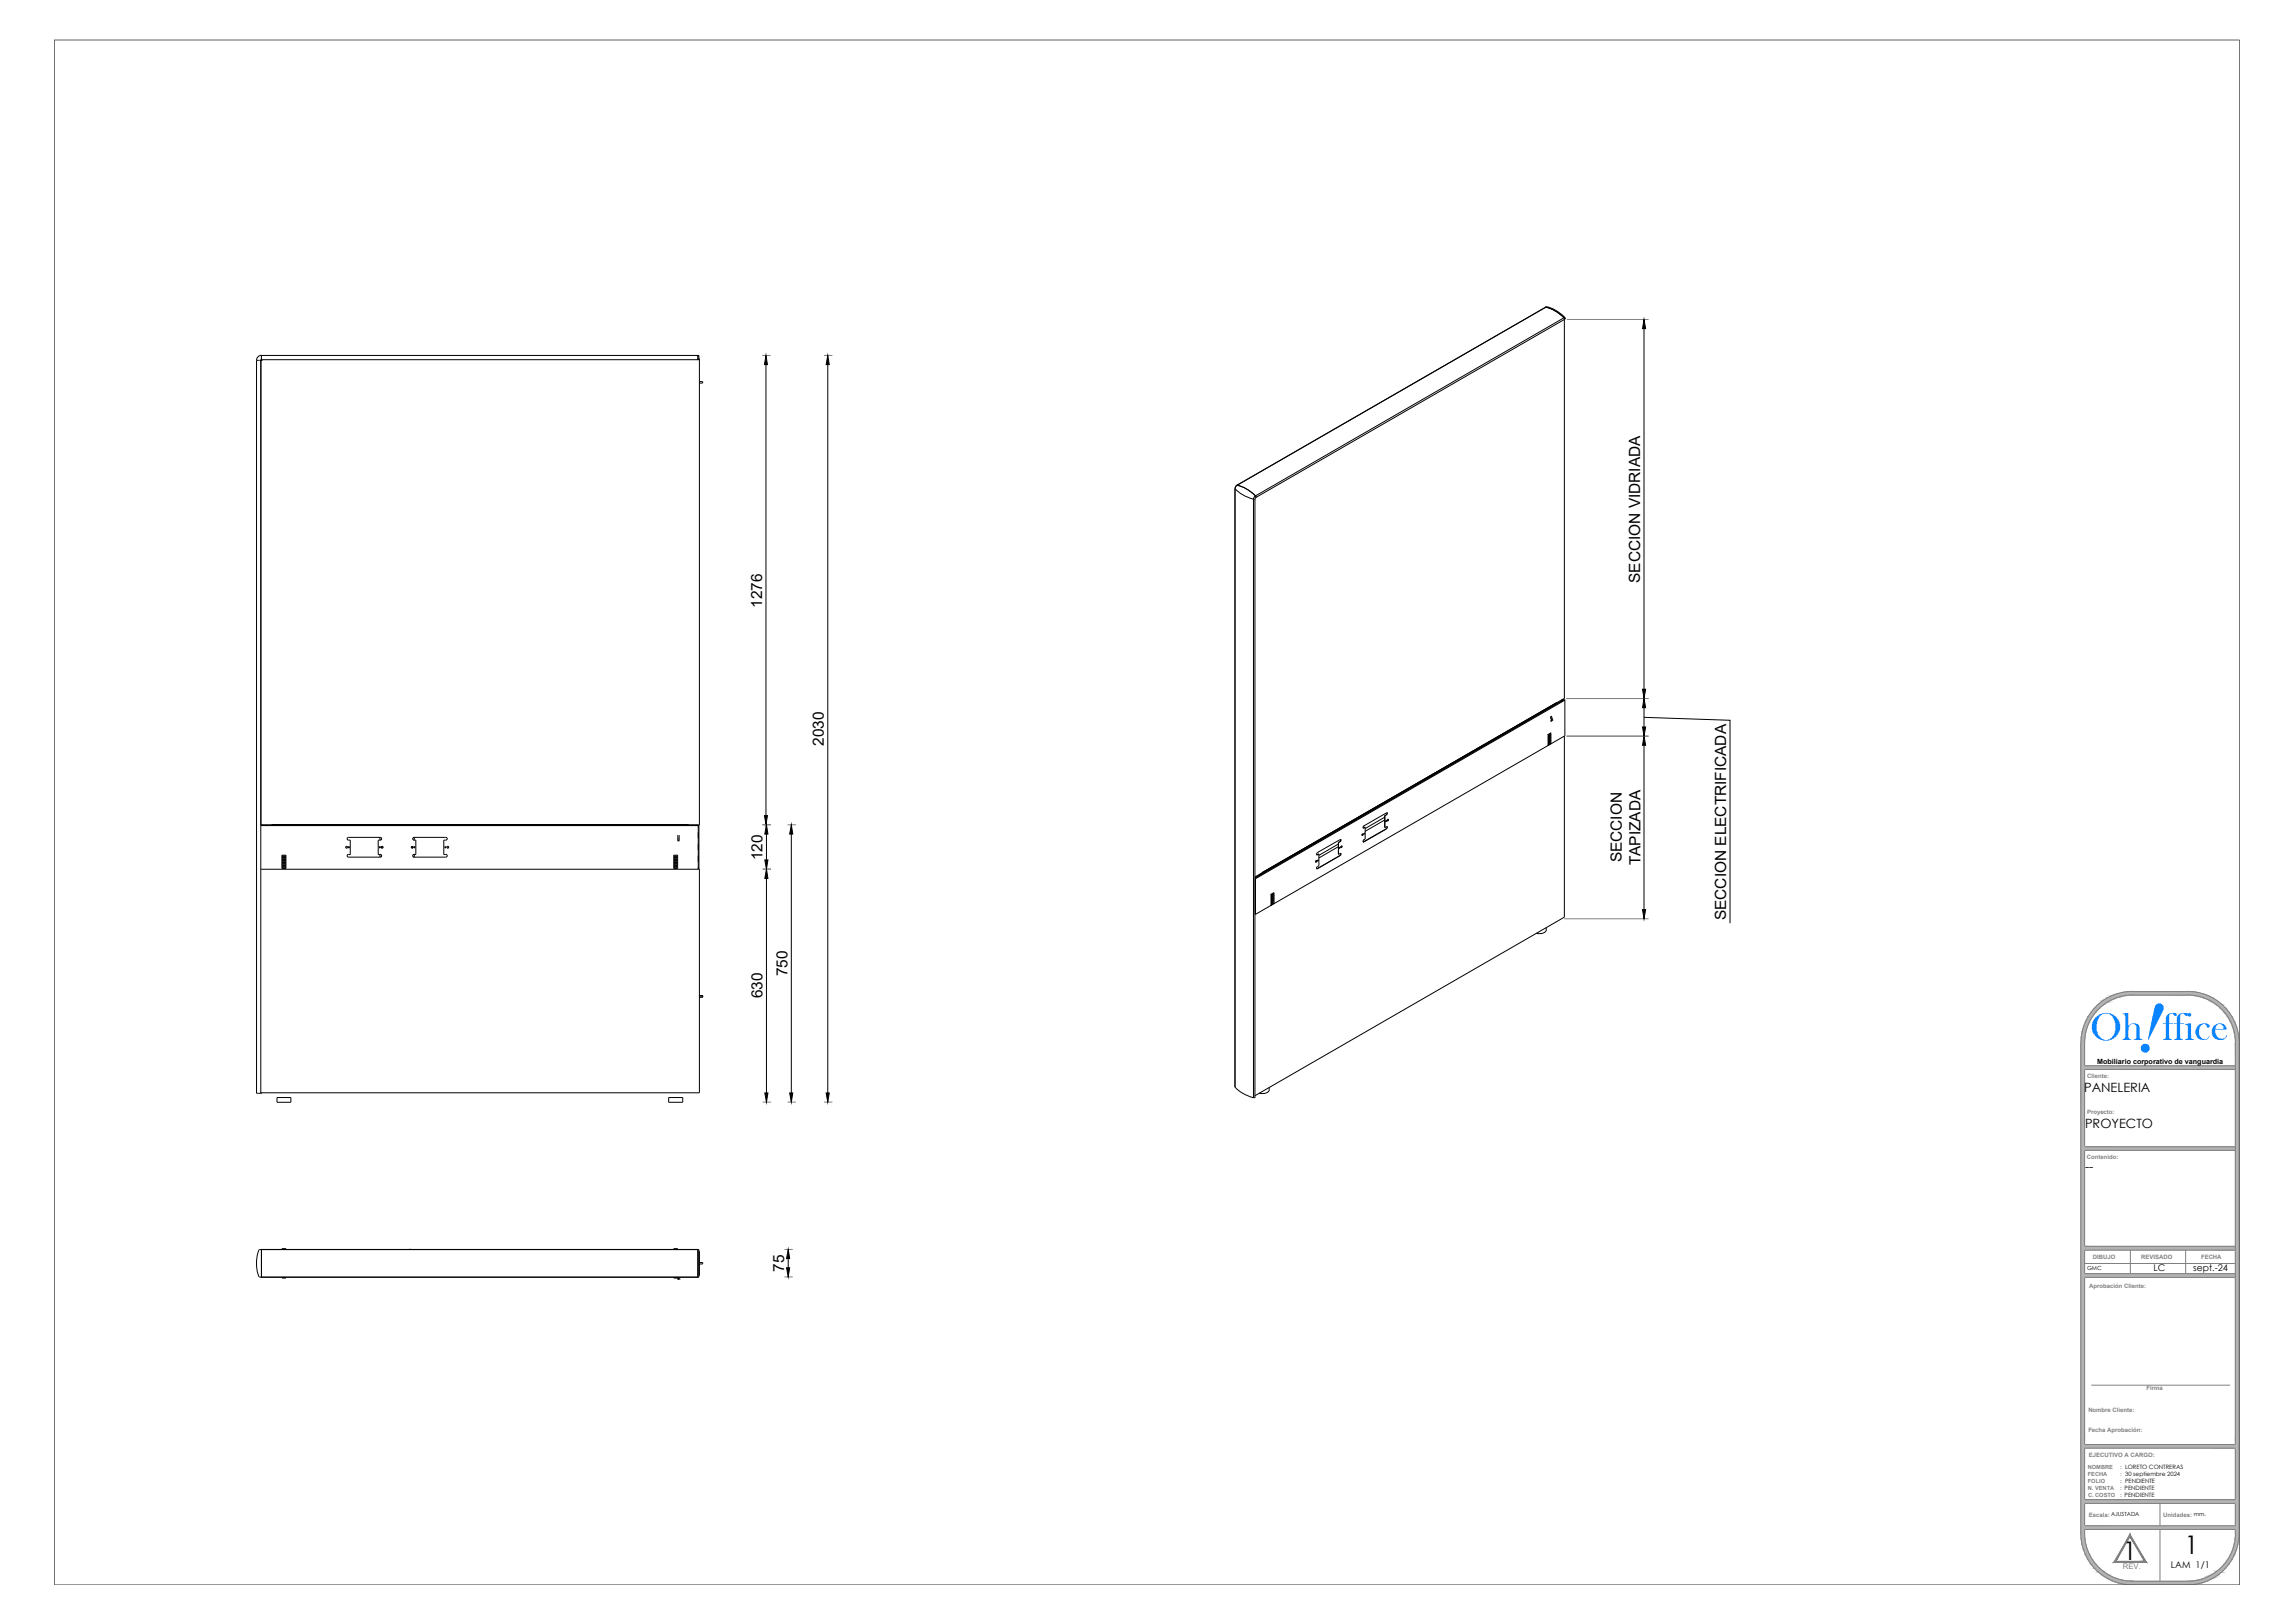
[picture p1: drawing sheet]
<svg xmlns="http://www.w3.org/2000/svg" width="594mm" height="420mm" viewBox="0 0 594 420" stroke-linecap="round" stroke-linejoin="round" font-family="sans-serif">
<defs><g id="words">
<text font-size="19.6" fill="#007fff" x="552.6" y="271.5" transform="rotate(19 552.6 271.5)">!</text>
<text font-size="10.2" fill="#007fff" x="541.1" y="269.2">Oh ffice</text>
<g font-size="6.6">
<text x="549.5" y="403.9">1</text>
<text x="565.5" y="402.3">1</text>
</g>
<g font-size="4">
<text x="424.6" y="150.9" transform="rotate(-90 424.6 150.9)">SECCION VIDRIADA</text>
<text x="197.3" y="157.3" transform="rotate(-90 197.3 157.3)">1276</text>
<text x="213.3" y="193.1" transform="rotate(-90 213.3 193.1)">2030</text>
<text x="197.4" y="222.7" transform="rotate(-90 197.4 222.7)">120</text>
<text x="419.8" y="223.3" transform="rotate(-90 419.8 223.3)">SECCION</text>
<text x="424.6" y="224" transform="rotate(-90 424.6 224)">TAPIZADA</text>
<text x="446.8" y="238.2" transform="rotate(-90 446.8 238.2)">SECCION ELECTRIFICADA</text>
<text x="203.8" y="252.8" transform="rotate(-90 203.8 252.8)">750</text>
<text x="197.4" y="258.5" transform="rotate(-90 197.4 258.5)">630</text>
<text x="203" y="329.3" transform="rotate(-90 203 329.3)">75</text>
</g>
<g font-size="3.3">
<text x="539.5" y="282.6">PANELERIA</text>
<text x="539.7" y="292">PROYECTO</text>
<text x="539.7" y="303.2">--</text>
</g>
<g font-size="2.4">
<text x="557.4" y="329.1">LC</text>
<text x="567.7" y="329.1">sept.-24</text>
<text x="562" y="406">LAM 1/1</text>
</g>
<text font-size="2" fill="#808080" x="549.5" y="406.3">REV.</text>
<text font-size="1.9" x="542.9" y="275.4">Mobiliario corporativo de vanguardia</text>
<g font-size="1.5" fill="#808080">
<text x="540.3" y="279.2">Cliente:</text>
<text x="540.2" y="288.5">Proyecto:</text>
<text x="540.2" y="300">Contenido:</text>
<text x="541.8" y="326">DIBUJO</text>
<text x="554.3" y="326">REVISADO</text>
<text x="569.8" y="326">FECHA</text>
<text x="540.8" y="333.5">Aprobación Cliente:</text>
<text x="555.6" y="359.9">Firma</text>
<text x="540.6" y="365.7">Nombre Cliente:</text>
<text x="540.6" y="370.7">Fecha Aprobación:</text>
<text x="540.7" y="377.2">EJECUTIVO A CARGO:</text>
<text x="540.5" y="380.4">NOMBRE</text>
<text x="540.5" y="382.1">FECHA</text>
<text x="540.5" y="383.9">FOLIO</text>
<text x="548.8" y="380.4">: LORETO CONTRERAS</text>
<text x="548.8" y="382.1">: 30 septiembre 2024</text>
<text x="548.8" y="383.9">: PENDIENTE</text>
<text x="540.5" y="385.6">N. VENTA</text>
<text x="540.5" y="387.4">C. COSTO</text>
<text x="548.8" y="385.6">: PENDIENTE</text>
<text x="548.8" y="387.4">: PENDIENTE</text>
<text x="540.7" y="392.7">Escala: AJUSTADA</text>
<text x="560" y="392.7">Unidades: mm.</text>
</g>
<text font-size="1.5" x="540.2" y="328.7">GMC</text>
</g></defs>
<g fill="none" stroke="#808080" stroke-width=".26">
<path d="M552.4 257.6h13.5M552.4 257.6a12.4 12.4 0 0 0-12.8 12.4v127a12.4 12.4 0 0 0 12.8 12.3M552.4 256.7a13.3 13.3 0 0 0-13.7 13.3M552.4 256.7h13.5M565.9 256.7a13.3 13.3 0 0 1 13.7 13.3v127a13.3 13.3 0 0 1-13.7 13.3h-13.5a13.3 13.3 0 0 1-13.8-13.3v-127M565.9 257.6a12.4 12.4 0 0 1 12.8 12.4M539.6 275.9h39v.9h-39M578.6 270v127M539.6 296.9h39v.9h-39M539.6 322.7h39v.9h-39M539.6 329.7h39v1h-39M539.6 327.1h39"/>
<path d="M551.5 323.6v6.1M565.8 323.6v6.1M541.3 358.6h36M539.6 374h39M539.6 374.9h39M539.6 395.9h39M539.6 395h39M539.6 388.2h39M539.6 389.2h39M559.1 389.2v5.8M559.1 395.9v13.4M578.7 397a12.4 12.4 0 0 1-12.8 12.3h-13.5"/>
</g>
<g fill="#b3b3b3" stroke="#b3b3b3" stroke-width=".26">
<path d="M552.4 256.7h14.9zM551 256.7h16.3z"/>
<path d="M551 256.7l17.7 .2-1.4-.2zM549.6 256.9l1.4-.2 17.7 .2z"/>
<path d="M549.6 256.9l20.5 .3-1.4-.3zM548.2 257.2l1.4-.3 20.5 .3z"/>
<path d="M548.2 257.2l23 .4-1.1-.4zM547.1 257.6l1.1-.4 23 .4z"/>
<path d="M565.9 257.6l5.4 .1zM565.9 257.6l5.4 .1z"/>
<path d="M547.1 257.6h5.3zM546.9 257.7h4.1z"/>
<path d="M567.3 257.7h4.1zM567.3 257.7h4.1z"/>
<path d="M546.9 257.7h4.1zM546.8 257.7h3.9z"/>
<path d="M567.6 257.7l4.1 .2-.3-.2zM567.6 257.7l4.1 .2z"/>
<path d="M546.8 257.7l2.8 .2 1.1-.2zM546.5 257.9l.3-.2 2.8 .2z"/>
<path d="M568.7 257.9l3.8 .3-.8-.3zM568.7 257.9l3.8 .3h-2.5z"/>
<path d="M546.5 257.9l1.7 .3 1.4-.3zM545.7 258.2l.8-.3 1.7 .3z"/>
<path d="M570 258.2l2.7 .1zM570 258.2l2.7 .1z"/>
<path d="M545.7 258.2h2.5zM545.5 258.3h2.4z"/>
<path d="M570.3 258.3l3 .4-.6-.4zM570.3 258.3l3 .4h-1.9z"/>
<path d="M545.5 258.3l1.3 .4 1.1-.4zM544.9 258.7l.6-.4 1.3 .4z"/>
<path d="M571.4 258.7l2.5 .4-.6-.4zM571.4 258.7l2.5 .4h-1.9z"/>
<path d="M544.9 258.7l1.3 .4 .6-.4zM544.4 259.1l.5-.4 1.3 .4z"/>
<path d="M572 259.1l2.3 .3-.4-.3zM572 259.1l2.3 .3h-1.7z"/>
<path d="M544.4 259.1l1.2 .3 .6-.3zM543.9 259.4l.5-.3 1.2 .3z"/>
<path d="M572.6 259.4l2.4 .6-.7-.6zM572.6 259.4l2.4 .6h-1.5z"/>
<path d="M543.9 259.4l.9 .6 .8-.6zM543.2 260l.7-.6 .9 .6z"/>
<path d="M573.5 260l1.8 .2-.3-.2zM573.5 260l1.8 .2h-1.5z"/>
<path d="M543.2 260l1.2 .2 .4-.2zM543 260.2l.2-.2 1.2 .2z"/>
<path d="M573.8 260.2l2.3 .7-.8-.7zM573.8 260.2l2.3 .7h-1.4z"/>
<path d="M543 260.2l.5 .7 .9-.7zM543 260.2l.5 .7h-1.3z"/>
<path d="M574.7 260.9l1.5 .2-.1-.2zM574.7 260.9l1.5 .2h-1.3z"/>
<path d="M542.2 260.9l1.2 .2 .1-.2zM542.2 260.9l1.2 .2h-1.3z"/>
<path d="M574.9 261.1l2 .9-.7-.9zM574.9 261.1l2 .9h-1.2z"/>
<path d="M542.1 261.1l.4 .9 .9-.9zM542.1 261.1l.4 .9h-1.2z"/>
<path d="M575.7 262l1.3 .2zM575.7 262l1.3 .2z"/>
<path d="M541.3 262h1.2zM541.3 262l1.1 .2h-1.2z"/>
<path d="M575.8 262.2l2 1-.8-1zM575.8 262.2l2 1h-1.2z"/>
<path d="M541.2 262.2l.4 1 .8-1zM541.2 262.2l.4 1h-1.1z"/>
<path d="M576.6 263.2l1.2 .1zM576.6 263.2l1.2 .1z"/>
<path d="M540.5 263.2h1.1zM540.5 263.2l1.1 .1z"/>
<path d="M576.7 263.3l1.7 1.2-.6-1.2zM576.7 263.3l1.7 1.2h-1.1z"/>
<path d="M540.5 263.3l.4 1.2 .7-1.2zM540.5 263.3l.4 1.2h-1.1z"/>
<path d="M577.3 264.5h1.1zM577.3 264.5h1.1z"/>
<path d="M539.8 264.5h1.1zM539.8 264.5h1.1z"/>
<path d="M577.4 264.5l1.5 1.3-.5-1.3zM577.4 264.5l1.5 1.3h-1z"/>
<path d="M539.8 264.5l.5 1.3 .6-1.3zM539.8 264.5l.5 1.3h-1z"/>
<path d="M577.9 265.8h1zM577.9 265.8h1z"/>
<path d="M539.3 265.8h1zM539.3 265.8h1z"/>
<path d="M577.9 265.8l1.4 1.4-.4-1.4zM577.9 265.8l1.4 1.4h-1z"/>
<path d="M539.3 265.8l.6 1.4 .4-1.4zM539.3 265.8l.6 1.4h-1z"/>
<path d="M578.3 267.2h1zM578.3 267.2h1z"/>
<path d="M538.9 267.2h1zM538.9 267.2h1z"/>
<path d="M578.3 267.2l1.2 1.4-.2-1.4zM578.3 267.2l1.2 1.4h-.9z"/>
<path d="M538.9 267.2l.8 1.4 .2-1.4zM538.9 267.2l.8 1.4h-1z"/>
<path d="M578.6 268.6h.9zM578.6 268.6h.9z"/>
<path d="M538.7 268.6h1zM538.7 268.6h1z"/>
<path d="M578.6 268.6l1 1.4-.1-1.4zM578.6 268.6l1 1.4h-1z"/>
<path d="M538.7 268.6l.9 1.4 .1-1.4zM538.7 268.6l.9 1.4h-1z"/>
<path d="M578.6 270l1 102.3v-102.3zM578.6 270l1 102.3h-1z"/>
<path d="M538.6 270l1 102.3v-102.3zM538.6 270l1 102.3h-1z"/>
<path d="M578.6 372.3l1 24.7v-24.7zM578.6 372.3l1 24.7h-1z"/>
<path d="M538.6 372.3l1 24.7v-24.7zM538.6 372.3l1 24.7h-1z"/>
<path d="M578.6 397l.9 1.4 .1-1.4zM578.6 397l.9 1.4h-.9z"/>
<path d="M538.6 397l1.1 1.4-.1-1.4zM538.6 397l1.1 1.4h-1z"/>
<path d="M578.6 398.4h.9zM578.6 398.4h.9z"/>
<path d="M538.7 398.4h1zM538.7 398.4h1z"/>
<path d="M578.6 398.4l.7 1.4 .2-1.4zM578.6 398.4l.7 1.4h-1z"/>
<path d="M538.7 398.4l1.2 1.4-.2-1.4zM538.7 398.4l1.2 1.4h-1z"/>
<path d="M578.3 399.8h1zM578.3 399.8h1z"/>
<path d="M538.9 399.8h1zM538.9 399.8h1z"/>
<path d="M578.3 399.8l.6 1.3 .4-1.3zM578.3 399.8l.6 1.3h-1z"/>
<path d="M538.9 399.8l1.4 1.3-.4-1.3zM538.9 399.8l1.4 1.3h-1z"/>
<path d="M577.9 401.1l1 .1zM577.9 401.1l1 .1z"/>
<path d="M539.3 401.1l1 .1zM539.3 401.1l1 .1z"/>
<path d="M577.9 401.2l.5 1.2 .5-1.2zM577.9 401.2l.5 1.2h-1z"/>
<path d="M539.3 401.2l1.6 1.2-.6-1.2zM539.3 401.2l1.6 1.2h-1.1z"/>
<path d="M577.4 402.4h1zM577.4 402.4l1 .1z"/>
<path d="M539.8 402.4l1.1 .1zM539.8 402.4l1.1 .1z"/>
<path d="M577.3 402.5l.5 1.2 .6-1.2zM577.3 402.5l.5 1.2h-1.1z"/>
<path d="M539.8 402.5l1.8 1.2-.7-1.2zM539.8 402.5l1.8 1.2h-1.1z"/>
<path d="M576.7 403.7h1.1zM576.7 403.7l1.1 .1z"/>
<path d="M540.5 403.7l1.1 .1zM540.5 403.7l1.1 .1z"/>
<path d="M576.6 403.8l.4 1 .8-1zM576.6 403.8l.4 1h-1.2z"/>
<path d="M540.5 403.8l1.9 1-.8-1zM540.5 403.8l1.9 1h-1.2z"/>
<path d="M575.8 404.8h1.2zM575.8 404.8l1.1 .1h-1.2z"/>
<path d="M541.2 404.8l1.3 .1zM541.2 404.8l1.3 .1z"/>
<path d="M575.7 404.9l.5 1 .7-1zM575.7 404.9l.5 1h-1.3z"/>
<path d="M541.3 404.9l2.1 1-.9-1zM541.3 404.9l2.1 1h-1.3z"/>
<path d="M574.9 405.9l1.2 .1 .1-.1zM574.9 405.9l1.2 .1h-1.4z"/>
<path d="M542.1 405.9l1.4 .1-.1-.1zM542.1 405.9l1.4 .1h-1.3z"/>
<path d="M574.7 406l.6 .8 .8-.8zM573.8 406.8l.9-.8 .6 .8z"/>
<path d="M542.2 406l2.2 .8-.9-.8zM542.2 406l2.2 .8h-1.4z"/>
<path d="M573.8 406.8l1.2 .2 .3-.2zM573.5 407l.3-.2 1.2 .2z"/>
<path d="M543 406.8l1.8 .2-.4-.2zM543 406.8l1.8 .2h-1.6z"/>
<path d="M573.5 407l.8 .6 .7-.6zM572.6 407.6l.9-.6 .8 .6z"/>
<path d="M543.2 407l2.4 .6-.8-.6zM543.2 407l2.4 .6h-1.7z"/>
<path d="M572.6 407.6l1.3 .3 .4-.3zM572 407.9l.6-.3 1.3 .3z"/>
<path d="M543.9 407.6l2.3 .3-.6-.3zM543.9 407.6l2.3 .3h-1.8z"/>
<path d="M572 407.9l1.3 .3 .6-.3zM571.4 408.2l.6-.3 1.3 .3z"/>
<path d="M544.4 407.9l2.4 .3-.6-.3zM544.4 407.9l2.4 .3h-1.9z"/>
<path d="M571.4 408.2l1.3 .4 .6-.4zM570.3 408.6l1.1-.4 1.3 .4z"/>
<path d="M544.9 408.2l3 .4-1.1-.4zM544.9 408.2l3 .4h-2.4z"/>
<path d="M570.3 408.6h2.4zM570 408.8h2.5z"/>
<path d="M545.5 408.6l2.7 .2zM545.5 408.6l2.7 .2z"/>
<path d="M570 408.8l1.7 .3 .8-.3zM568.7 409.1l1.3-.3 1.7 .3z"/>
<path d="M545.7 408.8l3.9 .3-1.4-.3zM545.7 408.8l3.9 .3h-3.1z"/>
<path d="M568.7 409.1l2.7 .2 .3-.2zM567.6 409.3l1.1-.2 2.7 .2z"/>
<path d="M546.5 409.1l4.2 .2zM546.5 409.1l4.2 .2h-3.9z"/>
<path d="M567.6 409.3h3.8zM567.3 409.3h4z"/>
<path d="M546.8 409.3h4.2zM546.8 409.3h4.2z"/>
<path d="M567.3 409.3h4zM565.9 409.3h5.3z"/>
<path d="M546.9 409.3h5.5zM546.9 409.3h5.5z"/>
<path d="M547.1 409.3l23 .4 1.1-.4zM547.1 409.3l23 .4h-21.9z"/>
<path d="M548.2 409.7l20.5 .4 1.4-.4zM548.2 409.7l20.5 .4h-19.1z"/>
<path d="M549.6 410.1l17.7 .2 1.4-.2zM549.6 410.1l17.7 .2h-16.3z"/>
<path d="M551 410.3h16.3zM551 410.3h14.9z"/>
<path d="M539.6 322.7l39 .9v-.9zM539.6 322.7l39 .9h-39z"/>
<path d="M539.6 395l39 .9v-.9zM539.6 395l39 .9h-39z"/>
<path d="M539.6 329.7l39 1v-1zM539.6 329.7l39 1h-39z"/>
<path d="M539.6 388.2l39 1v-1zM539.6 388.2l39 1h-39z"/>
<path d="M539.6 296.9l39 .9v-.9zM539.6 296.9l39 .9h-39z"/>
<path d="M539.6 275.9l39 .9v-.9zM539.6 275.9l39 .9h-39z"/>
<path d="M539.6 374l39 .9v-.9zM539.6 374l39 .9h-39z"/>
</g>
<path d="M551.4 397.2v.6l4.2 6.7zM551.4 397.8l4.2 6.7-.5-.3zM547.1 404.5h8.5l-.5-.3zM547.1 404.5l.6-.3h7.4zM551.4 397.2l-4.3 7.3 .6-.3zM551.4 397.2v.6l-3.7 6.4z" fill="#808080" stroke="#808080" stroke-width=".26"/>
<path d="M14.1 10.4h565.6v399.9h-565.6z" fill="none" stroke="#636466" stroke-width=".26"/>
<g fill="none" stroke="#808080" stroke-width=".26">
<path d="M197.3 92h2.2M213.3 92h2.2M405.6 82.7h21.1M405.5 180.8h21.2M405.5 190.6h21.2M197.3 213.5h2.3M203.9 213.5h2.1M197.4 225h2.2M404.9 237.9h21.8M197.4 285.3h2.2M203.9 285.3h2.1M213.3 285.3h2.2"/>
<path d="M203.1 323.5h2.1M203.1 330.6h2.1"/>
</g>
<path d="M198.3 94.4v116.7M214.3 94.4v188.5M425.6 85.1v93.3M425.6 185.7l22.2 .8v52.5M425.6 183.2v5M425.6 192.9v42.6M198.4 215.9v6.7M204.8 215.9v67M198.4 227.4v55.5M204 325.8v2.4" fill="none" stroke="#000" stroke-width=".26"/>
<g fill="#000" stroke="#000" stroke-width=".26">
<path d="M198.3 92l.4 2.4h-.8zM214.3 92l.4 2.4h-.8zM425.6 82.7l.4 2.4h-.8zM425.2 178.4h.8l-.4 2.4zM425.6 190.6l.4 2.3h-.8zM425.6 180.8l.4 2.4h-.8zM425.2 188.2h.8l-.4 2.4zM197.9 211.1h.8l-.4 2.4zM198.4 213.5l.4 2.4h-.8zM204.8 213.5l.4 2.4h-.8zM198.4 225l.4 2.4h-.8zM198 222.6h.8l-.4 2.4z"/>
<path d="M425.2 235.5h.8l-.4 2.4zM198 282.9h.8l-.4 2.4zM204.4 282.9h.8l-.4 2.4zM213.9 282.9h.8l-.4 2.4zM204 323.5l.4 2.3h-.8zM203.6 328.2h.8l-.4 2.4z"/>
</g>
<!-- layer: MD_Visible -->
<g fill="none" stroke="#000" stroke-width=".26">
<path d="M400.1 79.5l-79.9 46.1M400.1 79.5l-.1 .1M400.1 79.5a8.8 8.8 0 0 1 4.9 3.1l-.1 .1M400.2 79.5a8.4 8.4 0 0 1 4.8 3.1v.1M400.2 79.4l-.2 .2M400.3 79.4a8.5 8.5 0 0 1 4.7 2.7M67.5 93.3h-1.1v189.7h1.1M67.5 93.3v120.3M67.5 93.3h.1M67.7 92h113.2v1.1h-113.2zM67.7 93.1l-.2 .2M67.7 92a1.29 1.29 0 0 0-1.3 1.3"/>
<path d="M180.6 92v1.1M180.7 92v1.1M180.9 92.9l.1 120.7h-113.5v-120.4M181 98.8h.9v.4h-.9M404.9 82.7v98.1l-80 46.2M404.9 82.7l-79.8 46.1M405.1 82.2v.4M405.1 82.6l-.2 .1M319.7 126.5v154.9a8.9 8.9 0 0 0 5.1 2.7l.1-.1v-154.9l.2-.3M319.7 126.5a9.1 9.1 0 0 0 5.1 2.7l.1-.1M320.2 125.6l-.4 .4-.1 .5M320.2 125.6h.1"/>
<path d="M320.3 125.6a9.8 9.8 0 0 1 4.7 2.8M325 128.4l.1 .4M400.7 192.5l.7-.4-.7 .6M400.7 190.2v.4M400.7 190.6v.3M400.7 190.9v.2M400.7 191.1v.1M400.7 191.3v.4M400.7 191.7v.5M400.7 192.2v.3M400.7 192.5v.4M400.8 183.4h.1"/>
<path d="M400.8 183.3h.1M401 183.2h.1M401.1 183.2v.1M401.3 189.7l.1 .1M401.3 185.6l.3 .8-.1 .2M401.4 189.7l-.7 .6M401.4 192.4v.1M401.4 192.2v.2M401.4 191.9v.1M401.4 191.8l-.7 .5M401.4 191.3v.3M401.4 191v.1"/>
<path d="M401.4 190.8v.2M401.4 190.5v.3M401.4 190v.3M401.4 189.9v.1M401.4 191.7v-.1l-.7 .5M401.4 191.3v-.2l-.7 .5M401.4 190.5v-.1l-.7 .4M401.4 189.8l-.8 .3M401.4 192.6l-.8 .3M401.4 191l-.7 .4M401.4 190.8l-.7 .4M401.4 190.7l-.7 .4"/>
<path d="M401.4 190.5l-.7 .5M401.4 190.2l-.7 .5M401.4 190.1l-.7 .4M401.4 192.4l-.7 .4M401.4 191.8l-.7 .4M401.4 191.5l-.7 .4M401.4 191.3l-.7 .5M401.6 185.3l.3 1-.2 .1-.4-1M401.6 186.5h.1M401.6 186.5l-.3 .1M401.7 186.4l-.1 .3h-.3M401.9 186.5l-.3 .2"/>
<path d="M401.9 186.2v.3M402.7 182.1v.2M403 181.9h.1M404.3 181.2l-.1 .1M404.4 181.1v.3M404.9 181.1l-80 46.2 .1 .2M404.9 181l.2 .2M404.9 181.1l-80 46.3M404.9 190.6v46.8l-80 46.3M67.5 213.6h113.2l-113.2 .1M67.5 213.6v.1M67.5 213.7v69.3"/>
<path d="M67.7 213.6h.1M68.1 213.6h.1M70.3 213.6h107.9M90 216.8h8.6l.2 .3-.2 .3-.7 .1v3.7h.7l.1 .5-.3 .2-8.4-.1-.1-.5 .8-.1v-3.7l-.8-.2zM98.4 219.2v.3M98.5 216.8a.36 .36 0 0 0-.2 .3 .36 .36 0 0 0 .2 .4M98.8 219.2l.2 .1-.2 .2M106.9 219.2l-.2 .1 .2 .2M107 216.8a.36 .36 0 0 1 .3 .3 .36 .36 0 0 1-.3 .4M107.2 219.2v.3M175.5 217.2v.4M175.5 216.2v1"/>
<path d="M175.5 217.6v.2M175.5 217.6h.3M175.5 217.2h.3M175.8 217.2v.4M175.8 216.2v1M175.8 217.6v.2M180.3 213.6h.1M180.7 213.6v11.4M180.9 213.6v11.4M346.4 218.1l.1 3.1M346.4 218.1h.1M346.4 218.5l-5 2.9"/>
<path d="M346.4 219.2l-5 2.9M346.5 218.1v3.1M346.8 219.3l-.1 .2M346.8 219.3l-.1 .3zM346.9 217.9l-.4 .2M346.9 217.9l.2-.6-6.1 3.4M347 217.3l-.1 .5-.5 .3M347.2 219l.2 .3-.3 .1zM347.3 219l-.2 .4M352.7 215.9l.1 .3-.2 .1zM352.8 215.9l-.2 .3M353 217.9l-.2 .1"/>
<path d="M353 214.3h-.2M353.1 213.8l-.3 .4 .3 .1M353.1 217.3l-.3 .5 .3 .1M353.2 215.7l-.2 .2M353.2 215.7l-.1 .3zM353.4 214.2v3l-.4 .2M353.4 214.2l-.4 .1M353.4 214.2l-.4 .2M358.4 211.1l.1 3.1M358.4 211.1l.1 .1M358.4 211.6l-5 2.9M358.4 212.3l-5 2.9"/>
<path d="M358.5 211.2v3M358.8 212.4l-.1 .3zM358.8 214.6l-5.8 3.3M358.8 211l-.4 .1M358.8 212.4l-.1 .2M358.8 214.1l-.3 .1M358.8 211l-.3 .2M358.8 210.5l-5.8 3.3M358.9 214l.2 .1-.2 .5-5.9 3.4M359 214l-.2 .5M359 210.4l-.1 .6 .2-.5-.2-.1M359.2 212.1l.2 .3-.3 .1z"/>
<path d="M359.3 212.1l-.2 .4M67.5 225h113.5v57.9h-113.5M73 224.6v.2h1v-.2M73 224.4v.2M73 224.3v.1M73 224.1v.2M73 223.9v.2M73 223.7v.2M73 223.5v.2M73 223.3v.2M73 223.1v.2M73 222.9v.2"/>
<path d="M73 222.7v.2M73 222.5v.2M73 222.4v.1M73 222.2v.2M73 222v.2M73 221.8v.2M73 221.6v.2M73 221.6v-.2h1v.2M73 222.9h1M73 222.7h1M73 222.5h1M73 222.4h1"/>
<path d="M73 222.2h1M73 222h1M73 221.8h1M73 221.6h1M73 224.6h1M73 224.4h1M73 224.3h1M73 224.1h1M73 223.9h1M73 223.7h1M73 223.5h1M73 223.3h1"/>
<path d="M73 223.1h1M74 221.6v.2M74 221.8v.2M74 222v.2M74 222.2v.2M74 222.4v.1M74 222.5v.2M74 222.7v.2M74 222.9v.2M74 223.1v.2M74 223.3v.2M74 223.5v.2"/>
<path d="M74 223.7v.2M74 223.9v.2M74 224.1v.2M74 224.3v.1M74 224.4v.2M98.5 221.2a.36 .36 0 0 0-.2 .3 .36 .36 0 0 0 .2 .4M107.2 221.2h.4v-3.7l-.7-.2 .1-.5h8.4l.3 .2-.1 .4-.7 .1v3.7h.7l.2 .3-.2 .3-8.4 .1M107.2 221.2h.1M107.2 221.2h-.2a.36 .36 0 0 1 .3 .3 .36 .36 0 0 1-.3 .4h.2M107.2 221.2l-.4 .3 .4 .4M174.4 224.6v.2h1v-.2M174.4 221.6v-.2h1v.2"/>
<path d="M174.4 221.6v.2M174.4 221.8v.2M174.4 222v.2M174.4 222.2v.2M174.4 222.4v.1M174.4 222.5v.2M174.4 222.7v.2M174.4 222.9v.2M174.4 223.1v.2M174.4 223.3v.2M174.4 223.5v.2M174.4 223.7v.2"/>
<path d="M174.4 223.9v.2M174.4 224.1v.2M174.4 224.3v.1M174.4 224.4v.2M174.4 222.9h1M174.4 222.7h1M174.4 222.5h1M174.4 222.4h1M174.4 222.2h1M174.4 222h1M174.4 221.8h1M174.4 221.6h1"/>
<path d="M174.4 224.6h1M174.4 224.4h1M174.4 224.3h1M174.4 224.1h1M174.4 223.9h1M174.4 223.7h1M174.4 223.5h1M174.4 223.3h1M174.4 223.1h1M175.4 224.4v.2M175.4 224.3v.1M175.4 224.1v.2"/>
<path d="M175.4 223.9v.2M175.4 223.7v.2M175.4 223.5v.2M175.4 223.3v.2M175.4 223.1v.2M175.4 222.9v.2M175.4 222.7v.2M175.4 222.5v.2M175.4 222.4v.1M175.4 222.2v.2M175.4 222v.2M175.4 221.8v.2"/>
<path d="M175.4 221.6v.2M324.9 227.5v9M324.9 236.6l.1 .1M324.9 235.9h.1M324.9 227.3h.1M325 227.5l80.1-46.2v9.2l-80.1 46.2M325 227.5v9.2M326.2 226.3v.2M326.3 226.2l-.1 .3M326.4 226.1l-.2 .4M326.5 226.1v.2M326.7 225.9v.1"/>
<path d="M329 233.3l.7-.5-.7 .6M329 234.2v.1M329 233.7v.5M329 233v.7M329 232.5v.4M329 232.2v.3M329 232v.2M329 231.9v.1M329 231.6v.2M329.6 231.1h.1M329.7 232.1l-.7 .4M329.7 231.8l-.7 .4"/>
<path d="M329.7 231.1l-.8 .4M329.7 233.9l-.8 .4M329.7 232.2l-.7 .4M329.7 231.5l-.7 .4M329.7 233.8l-.7 .4M329.7 233.6l-.7 .4M329.7 233.3l-.7 .5M329.7 233.2l-.7 .4M329.7 232.7l-.7 .4M329.7 232.5l-.7 .4M329.7 231.1l.1 .1M329.7 231.7l.1 .2"/>
<path d="M329.7 232.1l.1 .1M329.7 232.2l.1 .1M329.7 232.5l.1 .3M329.7 233l.1 .1M329.7 233.1l.1 .2M329.7 233.3l-.7 .6M329.7 233.5l.1 .1M329.7 233.6l.1 .3M329.8 231.6l-.1-.3-.7 .4M329.8 231.7l-.1-.1-.7 .4M329.8 232l-.1-.1-.7 .5M329.8 232.5l-.1-.1-.7 .4"/>
<path d="M340.7 222.8l.1 .3-.2 .1zM340.8 222.8l-.3 .4M341 224.8l-.1 .1M341.1 220.7l-.3 .4 .2 .2M341.1 222.7v.2zM341.2 222.6l-.2 .3M341.4 221.1v3l-.5 .3v.5l6-3.4 .2-.4v-.2l-.6 .3M341.4 221.1l-.5 .2M341.4 221.1l-.4 .2M347 220.9l-.2 .6-5.8 3.4M181 257.8h.9v.3h-.9M400.2 240.1a1.45 1.45 0 0 1-1.8 1.6l-.7-.1"/>
<path d="M67.7 282.9l-.2 .1M71.7 284.1h3.6v1.3h-3.6zM173.1 284.1h3.6v1.3h-3.6zM319.7 281.4l.1 .1M328.5 281.5a1.45 1.45 0 0 1-1.8 1.6l-.7-.1M67 323.7a9.5 9.5 0 0 0 .1 6.8l.1 .1M67.5 323.5h113.2M67.5 330.6v.1M67.7 323.5h113.2v7.1l-113.4 .1M67.7 323.5v7.1h-.5M67.7 323.5l-.7 .2M73 330.8h1"/>
<path d="M73 330.7v.1h1v-.1M73 323.5v-.2h1v.2M105.9 323.5h.1M106.2 323.5h.1M174.4 323.5v-.2h1v.2M174.4 330.7v.1h1M174.4 330.8h1M175.4 330.7l.1 .4M175.5 331.1h.1M175.5 331.1h.3M175.8 331.1h.1M175.8 330.7v.4"/>
<path d="M180.6 323.5v7.1M180.7 323.5v7.1M180.7 330.6v.1M180.9 324v6.1M181 326.8h.9v.4h-.9"/>
<circle cx="89.7" cy="219.3" r=".23"/>
<circle cx="90.3" cy="219.3" r=".15"/>
<circle cx="98.3" cy="219.3" r=".15"/>
<circle cx="98.9" cy="219.3" r=".23"/>
<circle cx="106.7" cy="219.3" r=".23"/>
<circle cx="107.3" cy="219.3" r=".15"/>
<circle cx="115.3" cy="219.3" r=".15"/>
<circle cx="115.9" cy="219.3" r=".23"/>
</g>
<!-- layer: MD_Visible Narrow -->
<g fill="none" stroke="#000" stroke-width=".26">
<path d="M400.2 79.5l-80 46.1M400.3 79.4l-.2 .1M404.9 82.2l-79.9 46.2M405 82.2l-.2 .1M319.7 126.6v154.9M320.2 125.6l-.3 .4-.2 .5M324.5 129.3v154.9M325 128.3l-.4 .4-.1 .6M401.1 183.2l-.3 .2M404.3 181.2v.2M346.8 217.9h.1M353 217.9v.1"/>
<path d="M353 214.3v.1M358.8 214.6h.1M358.8 211h.1M326.1 226.3v.3M341 224.9h.1M341 221.3h.1M346.8 221.5h.1"/>
</g>
<use href="#words"/>
</svg>
